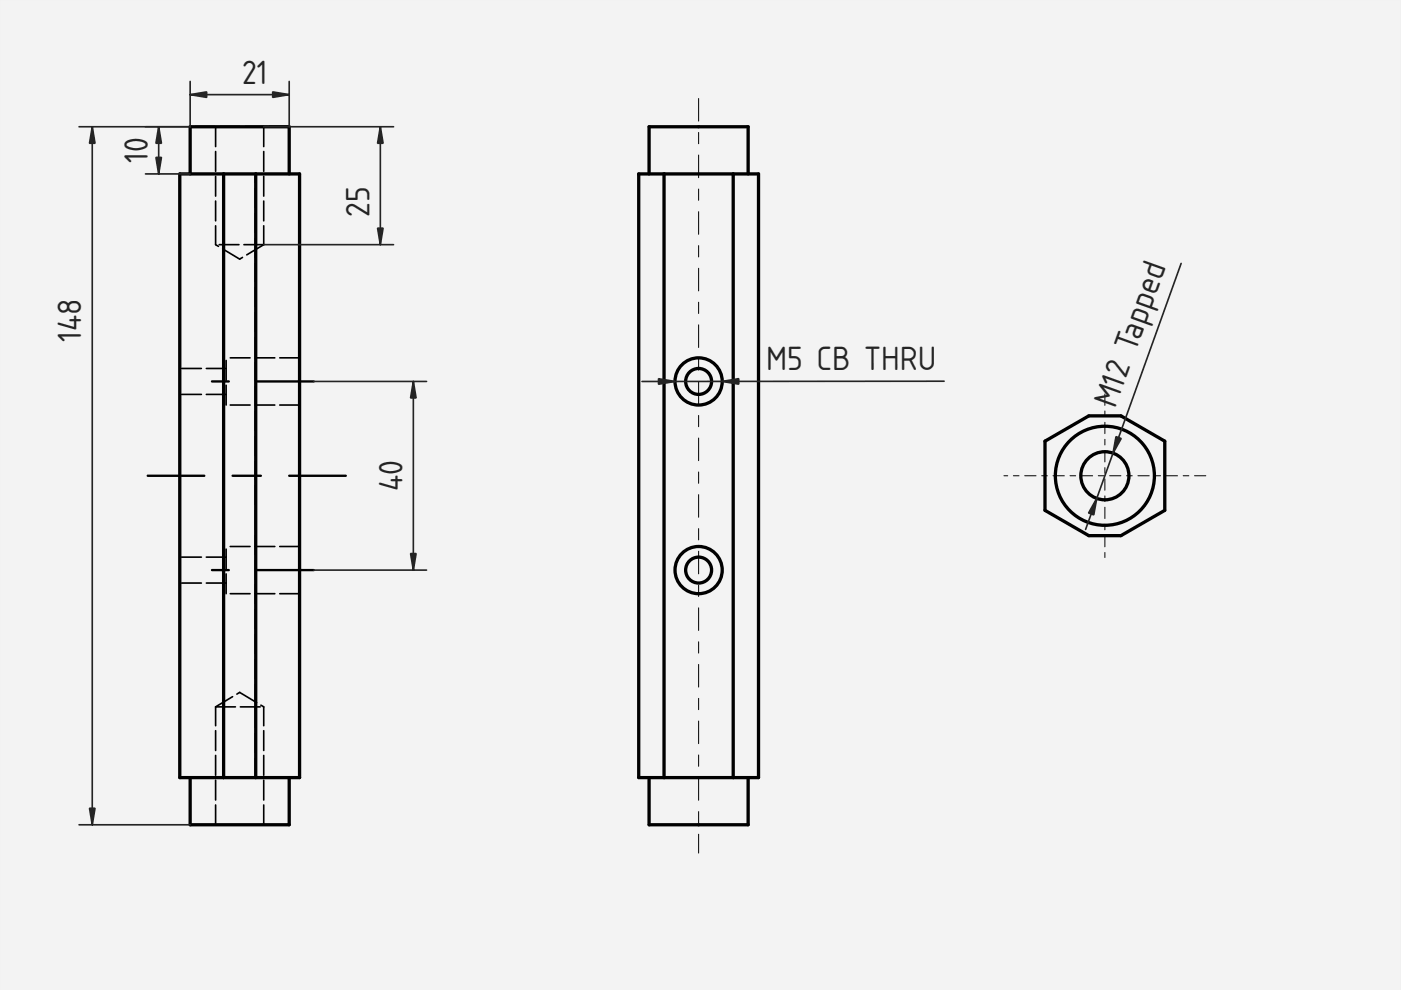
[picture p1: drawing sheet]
<svg xmlns="http://www.w3.org/2000/svg" width="297mm" height="210mm" viewBox="0 0 297 210" stroke-linecap="round" stroke-linejoin="round" font-family="sans-serif">
<defs><g id="words">
<g font-size="6.7" fill="#212529">
<text x="51.4" y="17.7">21</text>
<text x="31.3" y="34.6" transform="rotate(-90 31.3 34.6)">10</text>
<text x="78.3" y="45.9" transform="rotate(-90 78.3 45.9)">25</text>
<text x="17.2" y="72.5" transform="rotate(-90 17.2 72.5)">148</text>
<text x="162.4" y="78.5">M5 CB THRU</text>
<text x="236.4" y="86.8" transform="rotate(-70 236.4 86.8)">M12 Tapped</text>
<text x="85.3" y="104.2" transform="rotate(-90 85.3 104.2)">40</text>
</g>
</g></defs>
<path d="M0 0h297v210h-297z" fill-rule="evenodd" fill="#f1f3f5"/>
<path d="M0 0h297v210h-297zM0 0v210h297v-210z" fill="#000"/>
<g fill="#f1f3f5">
<path d="M40.3 26.9h21v10h2.2v128h-2.2v10h-21v-10h-2.2v-128h2.2z" fill-rule="evenodd"/>
<path d="M54.2 36.9h9.3v128h-9.3z" fill-rule="evenodd"/>
<path d="M38.1 36.9h9.3v128h-9.3z" fill-rule="evenodd"/>
<path d="M47.4 36.9h6.8v128h-6.8z" fill-rule="evenodd"/>
<path d="M40.3 26.9h21v10h-21z" fill-rule="evenodd"/>
<path d="M40.3 164.9h21v10h-21z" fill-rule="evenodd"/>
</g>
<path d="M38.1 36.9h25.4v128h-25.4zM40.3 36.9v-10h21v10M47.4 36.9v128M54.2 36.9v128M40.3 164.9v10h21v-10" fill="none" stroke="#000" stroke-width=".7"/>
<g fill="none" stroke="#000" stroke-width=".35" stroke-dasharray="4.2 1">
<path d="M38.1 36.9v128M40.3 36.9h-2.2M40.3 36.9h13.9M45.7 26.9v25M47.4 36.9v128M47.4 36.9h-7.1M55.9 26.9v25M61.3 26.9h-21M61.3 36.9h-13.9M61.3 36.9h-7.1M63.5 36.9v128M63.5 36.9h-2.2"/>
<path d="M50.8 54.9l-5.1-3M55.9 51.9h-10.2M55.9 51.9l-5.1 3M47.9 78.1h-9.8M63.5 75.9h-15.6M47.9 83.6h-9.8M47.9 85.9v-10M63.5 85.9h-15.6M47.9 118.1h-9.8M63.5 115.9h-15.6M47.9 123.6h-9.8M47.9 125.9v-10"/>
<path d="M63.5 125.9h-15.6M45.7 149.9h10.2M45.7 149.9l5.1-3.1M50.8 146.8l5.1 3.1M40.3 164.9h-2.2M40.3 164.9h13.9M45.7 174.9v-25M47.4 164.9h-7.1M54.2 164.9v-128M55.9 174.9v-25M61.3 174.9h-21M61.3 164.9h-13.9"/>
<path d="M61.3 164.9h-7.1M63.5 164.9h-2.2"/>
</g>
<path d="M66.5 80.9h-21.6M73.3 100.9h-45M66.5 120.9h-21.6" fill="none" stroke="#000" stroke-width=".5" stroke-dasharray="12 6 6 6"/>
<g fill="none" stroke="#212529" stroke-width=".35">
<path d="M40.3 17.3v9.6h-23.5M61.3 17.3v9.6M19.6 26.9v148M30.8 36.9h9.5M33.6 26.9v10M40.3 20.1h21M55.9 26.9h27.5M80.6 26.9v25M55.9 51.9h27.5M66.5 80.9h23.9M87.6 80.9v40M66.5 120.9h23.9"/>
<path d="M16.8 174.9h23.5"/>
</g>
<g fill="#212529" stroke="#212529" stroke-width=".35">
<path d="M19 171.4h1.1l-.5 3.5z"/>
<path d="M19.6 26.9l.5 3.5h-1.1z"/>
<path d="M33.6 26.9l.6 3.5h-1.1z"/>
<path d="M33.1 33.4h1.1l-.6 3.5z"/>
<path d="M57.8 19.5l3.5 .6-3.5 .5z"/>
<path d="M40.3 20.1l3.5-.6v1.1z"/>
<path d="M80.1 48.4h1.1l-.6 3.5z"/>
<path d="M80.6 26.9l.6 3.5h-1.1z"/>
<path d="M87.6 80.9l.6 3.5h-1.1z"/>
<path d="M87.1 117.4h1.1l-.6 3.5z"/>
</g>
<g fill="#f1f3f5">
<path d="M137.6 26.9h21v10h2.2v128h-2.2v10h-21v-10h-2.2v-128h2.2z" fill-rule="evenodd"/>
<path d="M140.8 36.9h14.7v128h-14.7z" fill-rule="evenodd"/>
<path d="M155.5 36.9h5.3v128h-5.3z" fill-rule="evenodd"/>
<path d="M135.4 36.9h5.4v128h-5.4z" fill-rule="evenodd"/>
<path d="M137.6 26.9h21v10h-21z" fill-rule="evenodd"/>
<path d="M137.6 164.9h21v10h-21z" fill-rule="evenodd"/>
<circle cx="148.1" cy="80.9" r="5"/>
<circle cx="148.1" cy="120.9" r="5"/>
<circle cx="148.1" cy="120.9" r="2.75"/>
<circle cx="148.1" cy="80.9" r="2.75"/>
</g>
<g fill="none" stroke="#000" stroke-width=".7">
<path d="M135.4 36.9h25.4v128h-25.4zM137.6 36.9v-10h21v10M140.8 36.9v128M155.5 36.9v128M137.6 164.9v10h21v-10"/>
<circle cx="148.1" cy="80.9" r="5"/>
<circle cx="148.1" cy="80.9" r="2.75"/>
<circle cx="148.1" cy="120.9" r="5"/>
<circle cx="148.1" cy="120.9" r="2.75"/>
</g>
<path d="M148.1 20.9v160" fill="none" stroke="#000" stroke-width=".21" stroke-dasharray="4.8 2.4 2.4 2.4"/>
<path d="M200.2 80.8l-64.1 .1" fill="none" stroke="#212529" stroke-width=".35"/>
<g fill="#212529" stroke="#212529" stroke-width=".35">
<path d="M153.1 80.9l3.5-.6v1.1z"/>
<path d="M139.6 80.3l3.5 .6-3.5 .6z"/>
</g>
<g fill="#f1f3f5">
<path d="M221.6 93.5l9.3-5.3h6.8l9.3 5.3v14.7l-9.3 5.4h-6.8l-9.3-5.4z" fill-rule="evenodd"/>
<circle cx="234.3" cy="100.9" r="10.5"/>
<circle cx="234.3" cy="100.9" r="5.1"/>
</g>
<g fill="none" stroke="#000" stroke-width=".7">
<path d="M221.6 93.5l9.3-5.3h6.8l9.3 5.3v14.7l-9.3 5.4h-6.8l-9.3-5.4z"/>
<circle cx="234.3" cy="100.9" r="10.5"/>
<circle cx="234.3" cy="100.9" r="5.1"/>
</g>
<path d="M234.3 83.5v34.7M255.7 100.9h-42.8" fill="none" stroke="#000" stroke-width=".21" stroke-dasharray="2.4 1.2 1.2 1.2"/>
<path d="M250.4 55.8l-20.2 56.5" fill="none" stroke="#212529" stroke-width=".35"/>
<g fill="#212529" stroke="#212529" stroke-width=".35">
<path d="M236.6 92.6l1.1 .4-1.7 3.1z"/>
<path d="M232.5 105.7l-.6 3.5-1.1-.4z"/>
</g>
<use href="#words"/>
</svg>
